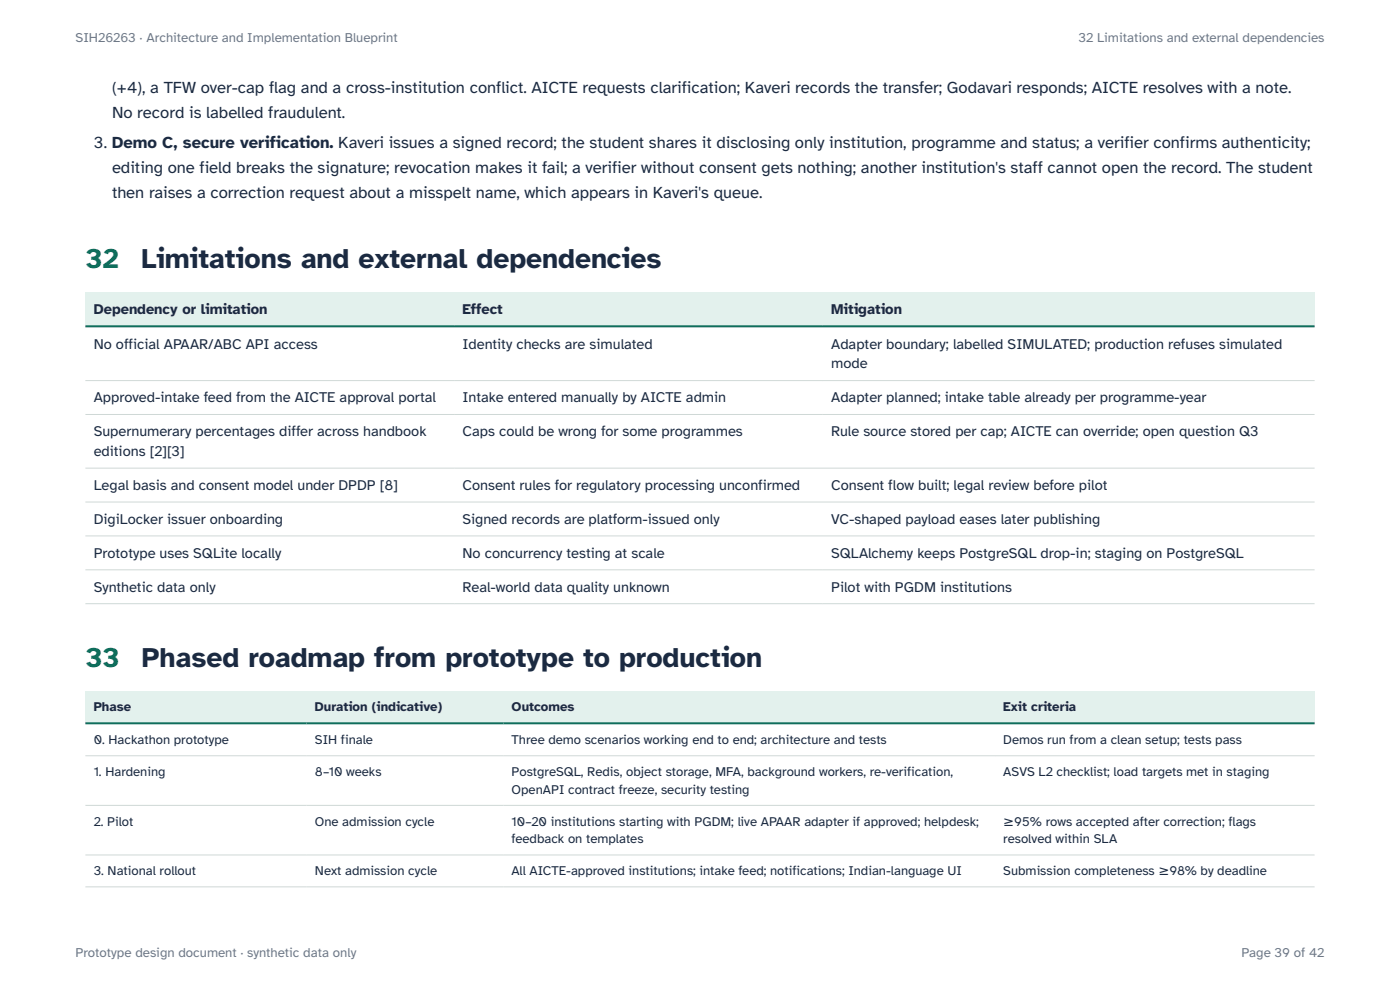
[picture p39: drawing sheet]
<svg xmlns="http://www.w3.org/2000/svg" width="297mm" height="210mm" viewBox="0 0 297 210" stroke-linecap="round" stroke-linejoin="round" font-family="sans-serif">
<defs><g id="words">
<g font-size="6" fill="#0f6e5c">
<text x="18.1" y="56.9">32</text>
<text x="18.1" y="141.5">33</text>
</g>
<g font-size="6" fill="#1b2a41">
<text x="30" y="56.9">Limitations and external dependencies</text>
<text x="30.1" y="141.5">Phased roadmap from prototype to production</text>
</g>
<g font-size="3.5" fill="#1b2a41">
<text x="23.8" y="19.8">(+4), a TFW over-cap flag and a cross-institution conflict. AICTE requests clarification; Kaveri records the transfer; Godavari responds; AICTE resolves with a note.</text>
<text x="23.8" y="25.1">No record is labelled fraudulent.</text>
<text x="19.8" y="31.5">3. Demo C, secure verification. Kaveri issues a signed record; the student shares it disclosing only institution, programme and status; a verifier confirms authenticity;</text>
<text x="23.8" y="36.7">editing one field breaks the signature; revocation makes it fail; a verifier without consent gets nothing; another institution's staff cannot open the record. The student</text>
<text x="23.8" y="42">then raises a correction request about a misspelt name, which appears in Kaveri's queue.</text>
</g>
<g font-size="3.1" fill="#1b2a41">
<text x="19.9" y="66.5">Dependency or limitation</text>
<text x="98.1" y="66.5">Effect</text>
<text x="176.3" y="66.5">Mitigation</text>
<text x="19.9" y="74">No official APAAR/ABC API access</text>
<text x="98.1" y="74">Identity checks are simulated</text>
<text x="176.3" y="74">Adapter boundary; labelled SIMULATED; production refuses simulated</text>
<text x="176.3" y="78.2">mode</text>
<text x="19.9" y="85.4">Approved-intake feed from the AICTE approval portal</text>
<text x="98.1" y="85.4">Intake entered manually by AICTE admin</text>
<text x="176.3" y="85.4">Adapter planned; intake table already per programme-year</text>
<text x="19.9" y="92.5">Supernumerary percentages differ across handbook</text>
<text x="98.1" y="92.5">Caps could be wrong for some programmes</text>
<text x="176.3" y="92.5">Rule source stored per cap; AICTE can override; open question Q3</text>
<text x="19.9" y="96.7">editions [2][3]</text>
<text x="19.9" y="103.9">Legal basis and consent model under DPDP [8]</text>
<text x="98.1" y="103.9">Consent rules for regulatory processing unconfirmed</text>
<text x="176.3" y="103.9">Consent flow built; legal review before pilot</text>
<text x="19.9" y="111.1">DigiLocker issuer onboarding</text>
<text x="98.1" y="111.1">Signed records are platform-issued only</text>
<text x="176.3" y="111.1">VC-shaped payload eases later publishing</text>
<text x="19.9" y="118.3">Prototype uses SQLite locally</text>
<text x="98.1" y="118.3">No concurrency testing at scale</text>
<text x="176.3" y="118.3">SQLAlchemy keeps PostgreSQL drop-in; staging on PostgreSQL</text>
<text x="19.9" y="125.5">Synthetic data only</text>
<text x="98.1" y="125.5">Real-world data quality unknown</text>
<text x="176.3" y="125.5">Pilot with PGDM institutions</text>
</g>
<g font-size="2.8" fill="#6a7a8c">
<text x="16" y="8.9">SIH26263 · Architecture and Implementation Blueprint</text>
<text x="228.8" y="8.9">32 Limitations and external dependencies</text>
<text x="16" y="202.9">Prototype design document · synthetic data only</text>
<text x="263.4" y="202.9">Page 39 of 42</text>
</g>
<g font-size="2.8" fill="#1b2a41">
<text x="19.9" y="150.8">Phase</text>
<text x="66.8" y="150.8">Duration (indicative)</text>
<text x="108.5" y="150.8">Outcomes</text>
<text x="212.8" y="150.8">Exit criteria</text>
<text x="19.9" y="157.9">0. Hackathon prototype</text>
<text x="66.8" y="157.9">SIH finale</text>
<text x="108.5" y="157.9">Three demo scenarios working end to end; architecture and tests</text>
<text x="212.8" y="157.9">Demos run from a clean setup; tests pass</text>
<text x="19.9" y="164.6">1. Hardening</text>
<text x="66.8" y="164.6">8–10 weeks</text>
<text x="108.5" y="164.6">PostgreSQL, Redis, object storage, MFA, background workers, re-verification,</text>
<text x="212.8" y="164.6">ASVS L2 checklist; load targets met in staging</text>
<text x="108.5" y="168.4">OpenAPI contract freeze, security testing</text>
<text x="19.9" y="175.1">2. Pilot</text>
<text x="66.8" y="175.1">One admission cycle</text>
<text x="108.5" y="175.1">10–20 institutions starting with PGDM; live APAAR adapter if approved; helpdesk;</text>
<text x="108.5" y="178.9">feedback on templates</text>
<text x="212.8" y="175.1">≥95% rows accepted after correction; flags</text>
<text x="212.8" y="178.9">resolved within SLA</text>
<text x="19.9" y="185.7">3. National rollout</text>
<text x="66.8" y="185.7">Next admission cycle</text>
<text x="108.5" y="185.7">All AICTE-approved institutions; intake feed; notifications; Indian-language UI</text>
<text x="212.8" y="185.7">Submission completeness ≥98% by deadline</text>
</g>
</g></defs>
<g fill="#e3f1ed">
<path d="M18.1 62h78.2v7.2h-78.2z"/>
<path d="M96.3 62h78.3v7.2h-78.3z"/>
<path d="M174.6 62h104.3v7.2h-104.3z"/>
</g>
<path d="M18.1 80.7h260.8M18.1 87.9h260.8M18.1 99.3h260.8M18.1 106.5h260.8M18.1 113.7h260.8M18.1 120.9h260.8M18.1 128.1h260.8" fill="none" stroke="#cfd8d6" stroke-width=".21"/>
<path d="M18.1 69.2h260.8" fill="none" stroke="#0f6e5c" stroke-width=".42"/>
<g fill="#e3f1ed">
<path d="M18.1 146.6h47v6.8h-47z"/>
<path d="M65.1 146.6h41.7v6.8h-41.7z"/>
<path d="M106.8 146.6h104.3v6.8h-104.3z"/>
<path d="M211.1 146.6h67.8v6.8h-67.8z"/>
</g>
<path d="M18.1 160.3h260.8M18.1 170.8h260.8M18.1 181.4h260.8M18.1 188.1h260.8" fill="none" stroke="#cfd8d6" stroke-width=".21"/>
<path d="M18.1 153.4h260.8" fill="none" stroke="#0f6e5c" stroke-width=".42"/>
<use href="#words"/>
</svg>
